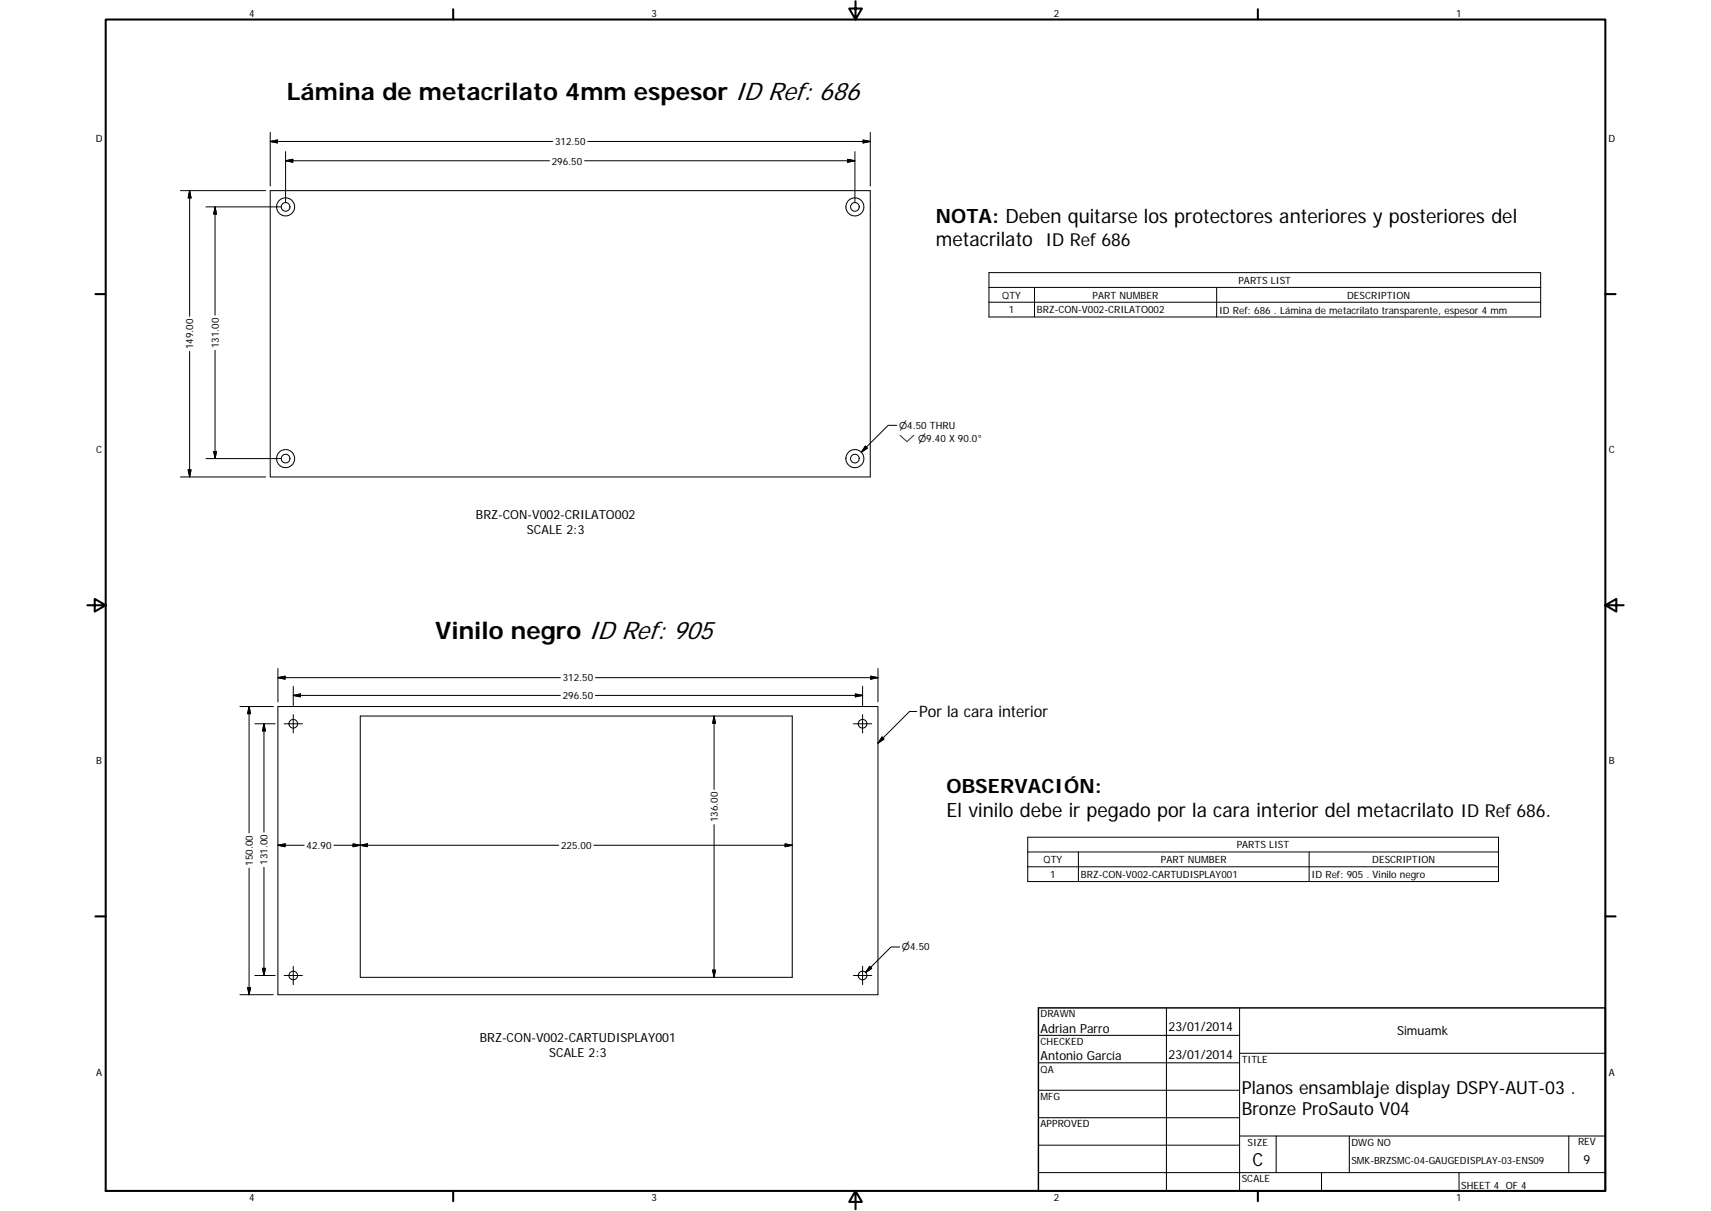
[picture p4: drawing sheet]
<svg xmlns="http://www.w3.org/2000/svg" width="594mm" height="420mm" viewBox="0 0 594 420" stroke-linecap="round" stroke-linejoin="round" font-family="sans-serif">
<defs><g id="words">
<g font-size="8.4">
<text x="99.5" y="34.5">Lámina de metacrilato 4mm espesor ID Ref: 686</text>
<text x="151.1" y="221.7">Vinilo negro ID Ref: 905</text>
</g>
<g font-size="6.9">
<text x="324.9" y="77.2">NOTA: Deben quitarse los protectores anteriores y posteriores del</text>
<text x="324.9" y="85.5">metacrilato ID Ref 686</text>
<text x="328.6" y="275.2">OBSERVACIÓN:</text>
<text x="328.6" y="283.4">El vinilo debe ir pegado por la cara interior del metacrilato ID Ref 686.</text>
</g>
<g font-size="6.3">
<text x="431.1" y="379.5">Planos ensamblaje display DSPY-AUT-03 .</text>
<text x="431.1" y="387">Bronze ProSauto V04</text>
<text x="434.8" y="404.7">C</text>
</g>
<text font-size="5.5" x="319.1" y="248.9">Por la cara interior</text>
<g font-size="4.4">
<text x="165.3" y="179.9">BRZ-CON-V002-CRILATO002</text>
<text x="183" y="185.1">SCALE 2:3</text>
<text x="361.3" y="358.4">Adrian Parro</text>
<text x="405.8" y="357.8">23/01/2014</text>
<text x="485.1" y="359.2">Simuamk</text>
<text x="166.6" y="361.4">BRZ-CON-V002-CARTUDISPLAY001</text>
<text x="190.7" y="366.6">SCALE 2:3</text>
<text x="361.3" y="367.9">Antonio García</text>
<text x="405.8" y="367.3">23/01/2014</text>
<text x="549.9" y="404">9</text>
</g>
<g font-size="3.5">
<text x="86.6" y="5.8">4</text>
<text x="226.3" y="5.8">3</text>
<text x="365.9" y="5.8">2</text>
<text x="505.6" y="5.8">1</text>
<text x="33.2" y="49.4">D</text>
<text x="192.7" y="50.4">312.50</text>
<text x="558.5" y="49.4">D</text>
<text x="191.6" y="57.1">296.50</text>
<text x="430" y="98.4">PARTS LIST</text>
<text x="348" y="103.6">QTY</text>
<text x="379.4" y="103.6">PART NUMBER</text>
<text x="467.7" y="103.6">DESCRIPTION</text>
<text x="350.3" y="108.7">1</text>
<text x="360" y="108.7">BRZ-CON-V002-CRILATO002</text>
<text x="423.3" y="108.9">ID Ref: 686 . Lámina de metacrilato transparente, espesor 4 mm</text>
<text x="67.1" y="121.1" transform="rotate(-90 67.1 121.1)">149.00</text>
<text x="76" y="120.8" transform="rotate(-90 76 120.8)">131.00</text>
<text x="33.4" y="157.3">C</text>
<text x="558.6" y="157.3">C</text>
<text x="195.4" y="236.4">312.50</text>
<text x="195.4" y="242.5">296.50</text>
<text x="33.4" y="265.2">B</text>
<text x="558.6" y="265.2">B</text>
<text x="249.2" y="285.3" transform="rotate(-90 249.2 285.3)">136.00</text>
<text x="106.5" y="294.5">42.90</text>
<text x="194.8" y="294.5">225.00</text>
<text x="362.3" y="299.4">QTY</text>
<text x="403.1" y="299.4">PART NUMBER</text>
<text x="429.4" y="294.3">PARTS LIST</text>
<text x="476.5" y="299.4">DESCRIPTION</text>
<text x="87.8" y="300.4" transform="rotate(-90 87.8 300.4)">150.00</text>
<text x="92.9" y="300.1" transform="rotate(-90 92.9 300.1)">131.00</text>
<text x="364.7" y="304.6">1</text>
<text x="375.3" y="304.6">BRZ-CON-V002-CARTUDISPLAY001</text>
<text x="455.4" y="304.6">ID Ref: 905 . Vinilo negro</text>
<text x="361.3" y="353">DRAWN</text>
<text x="361.3" y="362.5">CHECKED</text>
<text x="431.1" y="368.7">TITLE</text>
<text x="33.4" y="373.2">A</text>
<text x="361.3" y="372.1">QA</text>
<text x="558.6" y="373.2">A</text>
<text x="361.3" y="381.6">MFG</text>
<text x="361.3" y="391.2">APPROVED</text>
<text x="433.2" y="397.5">SIZE</text>
<text x="469.2" y="397.5">DWG NO</text>
<text x="547.9" y="397.4">REV</text>
<text x="431.1" y="410.2">SCALE</text>
<text x="507.3" y="412.4">SHEET 4 OF 4</text>
<text x="86.6" y="416.7">4</text>
<text x="226.3" y="416.7">3</text>
<text x="365.9" y="416.7">2</text>
<text x="505.6" y="416.7">1</text>
</g>
<text font-size="3.4" x="469.2" y="403.8">SMK-BRZSMC-04-GAUGEDISPLAY-03-ENS09</text>
<g font-size="3.3">
<text x="312.2" y="148.8">⌀4.50 THRU</text>
<text x="312.2" y="153.3">⌵ ⌀9.40 X 90.0°</text>
<text x="313.2" y="329.8">⌀4.50</text>
</g>
</g></defs>
<g fill="none" stroke="#000" stroke-width=".36">
<path d="M93.8 66.1h208.4v99.4h-208.4zM96.5 245.1h208.3v100h-208.3zM125.1 248.4h150v90.7h-150zM360.5 359.2h69.9M405 349.7v63.5M430.4 349.7v63.5M360.5 368.7h69.9M360.5 378.3h69.9M430.4 365.4h127M360.5 387.8h69.9M360.5 397.3h69.9M430.4 394.1h127"/>
<path d="M443.1 394.1v12.7M468.5 394.1v12.7M544.7 394.1v12.7M360.5 406.8h196.9M458.8 406.8v6.4M506.6 406.8v6.4"/>
<circle cx="99.2" cy="71.8" r="1.5"/>
<circle cx="99.2" cy="71.8" r="3.1"/>
<circle cx="296.8" cy="71.8" r="1.5"/>
<circle cx="296.8" cy="71.8" r="3.1"/>
<circle cx="99.2" cy="159.1" r="1.5"/>
<circle cx="99.2" cy="159.1" r="3.1"/>
<circle cx="296.8" cy="159.1" r="1.5"/>
<circle cx="296.8" cy="159.1" r="3.1"/>
<circle cx="101.8" cy="251.1" r="1.51"/>
<circle cx="299.5" cy="251.1" r="1.5"/>
<circle cx="101.8" cy="338.5" r="1.49"/>
<circle cx="299.5" cy="338.5" r="1.49"/>
</g>
<g fill="none" stroke="#000" stroke-width=".71">
<path d="M36.7 6.8h520.7v406.4h-520.7zM157.3 3.2v3.6M297 .4v6.4l-2.2-3.8h4.5l-2.3 3.8M436.7 3.2v3.6M33.1 102h3.6M557.4 102h3.6M30.3 210h6.4l-3.8-2.2v4.4l3.8-2.2M557.4 210l3.8 2.2v-4.4l-3.8 2.2h6.3M33.1 317.9h3.6M557.4 317.9h3.6M157.3 413.2v3.6M297 413.2l2.3 3.8h-4.5l2.2-3.8v6.3"/>
<path d="M436.7 413.2v3.6"/>
</g>
<path d="M360.5 349.7h196.9v63.5h-196.9z" fill="none" stroke="#000" stroke-width=".51"/>
<g fill="none" stroke="#000" stroke-width=".35">
<path d="M93.8 45.9v18.6M93.8 49.1l2.5-.5v1zM93.8 49.1h98.1M99.2 52.6v17.6M99.2 55.8l2.5-.5v1zM190.8 55.8h-91.6M203 55.8h93.8M204.1 49.1h98.1M294.3 55.3l2.5 .5-2.5 .5zM296.8 52.6v17.6M299.7 48.6l2.5 .5-2.5 .5zM302.2 45.9v18.6"/>
<path d="M62.7 66.1h29.5M65.8 66.1l.5 2.6h-1zM65.8 66.1v43.6M71.5 71.8h26.1M74.7 71.8v37.5M74.7 71.8l.5 2.5h-1zM343.4 94.6h191.5v15.4h-191.5zM343.4 99.7h191.5M359.2 99.7v10.3M422.4 99.7v10.3M343.4 104.9h191.5M65.8 121.9v43.6"/>
<path d="M74.7 121.5v37.6M71.5 159.1h26.1M74.2 156.6h1l-.5 2.5zM300.5 154.8l.7 .7-2.2 1.4zM311.4 147.6h-3l-9.4 9.3M62.7 165.5h29.5M65.3 163h1l-.5 2.5zM96.5 235.1l2.5-.5v1zM96.5 235.1h98.1M96.5 231.9v11.6M101.8 238.1v6.7M206.7 235.1h98.1"/>
<path d="M299.5 238.1v6.7M302.3 234.6l2.5 .5-2.5 .5zM304.8 231.9v11.6M83.3 245.1h11.6M86.5 245.1l.5 2.5h-1zM86.5 245.1v43.9M88.5 251.1h7.1M91.6 251.1v37.6M91.6 251.1l.6 2.5h-1zM98.7 251.1h6.3M101.8 247.9v6.4M101.8 241.3l2.5-.5v1z"/>
<path d="M101.8 241.3h92.8M206.7 241.3h92.8M247.9 248.4v25.5M247.9 248.4l.5 2.5h-1zM296.3 251.1h6.4M297 240.8l2.5 .5-2.5 .5zM299.5 247.9v6.4M306.3 255.7l.6 .7-2.1 1.5zM318.3 246.8h-2.5l-11 11.1M96.5 293.3l2.5-.5v1zM96.5 293.3h9.1M115.9 293.3h78.1"/>
<path d="M122.6 292.8l2.5 .5-2.5 .5zM125.1 293.3l2.5-.5v1zM206.2 293.3h68.9M247.9 286.1v53M272.6 292.8l2.5 .5-2.5 .5zM356.8 290.5h163.5v15.4h-163.5zM356.8 295.6h163.5M374.4 295.6v10.3M454.5 295.6v10.3M86.5 301.2v43.9M91.6 300.9v37.6M356.8 300.7h163.5"/>
<path d="M88.5 338.5h7.1M91.2 336h1l-.6 2.5zM98.7 338.5h6.3M101.8 335.3v6.3M247.4 336.6h1l-.5 2.5zM296.3 338.5h6.4M299.5 335.3v6.3M302 335.3l.7 .7-2.1 1.4zM312.4 328.6h-3l-8.8 8.8M83.3 345.1h11.6M86 342.6h1l-.5 2.5z"/>
</g>
<g fill="#000" stroke="#000" stroke-width=".35">
<path d="M93.8 49.1l2.5-.5v1zM99.2 55.8l2.5-.5v1zM294.3 55.3l2.5 .5-2.5 .5zM299.7 48.6l2.5 .5-2.5 .5zM65.8 66.1l.5 2.6h-1zM74.7 71.8l.5 2.5h-1zM74.2 156.6h1l-.5 2.5zM300.5 154.8l.7 .7-2.2 1.4zM65.3 163h1l-.5 2.5zM96.5 235.1l2.5-.5v1zM302.3 234.6l2.5 .5-2.5 .5zM86.5 245.1l.5 2.5h-1z"/>
<path d="M91.6 251.1l.6 2.5h-1zM101.8 241.3l2.5-.5v1zM247.9 248.4l.5 2.5h-1zM297 240.8l2.5 .5-2.5 .5zM306.3 255.7l.6 .7-2.1 1.5zM96.5 293.3l2.5-.5v1zM122.6 292.8l2.5 .5-2.5 .5zM125.1 293.3l2.5-.5v1zM272.6 292.8l2.5 .5-2.5 .5zM91.2 336h1l-.6 2.5zM247.4 336.6h1l-.5 2.5zM302 335.3l.7 .7-2.1 1.4z"/>
<path d="M86 342.6h1l-.5 2.5z"/>
</g>
<use href="#words"/>
</svg>
